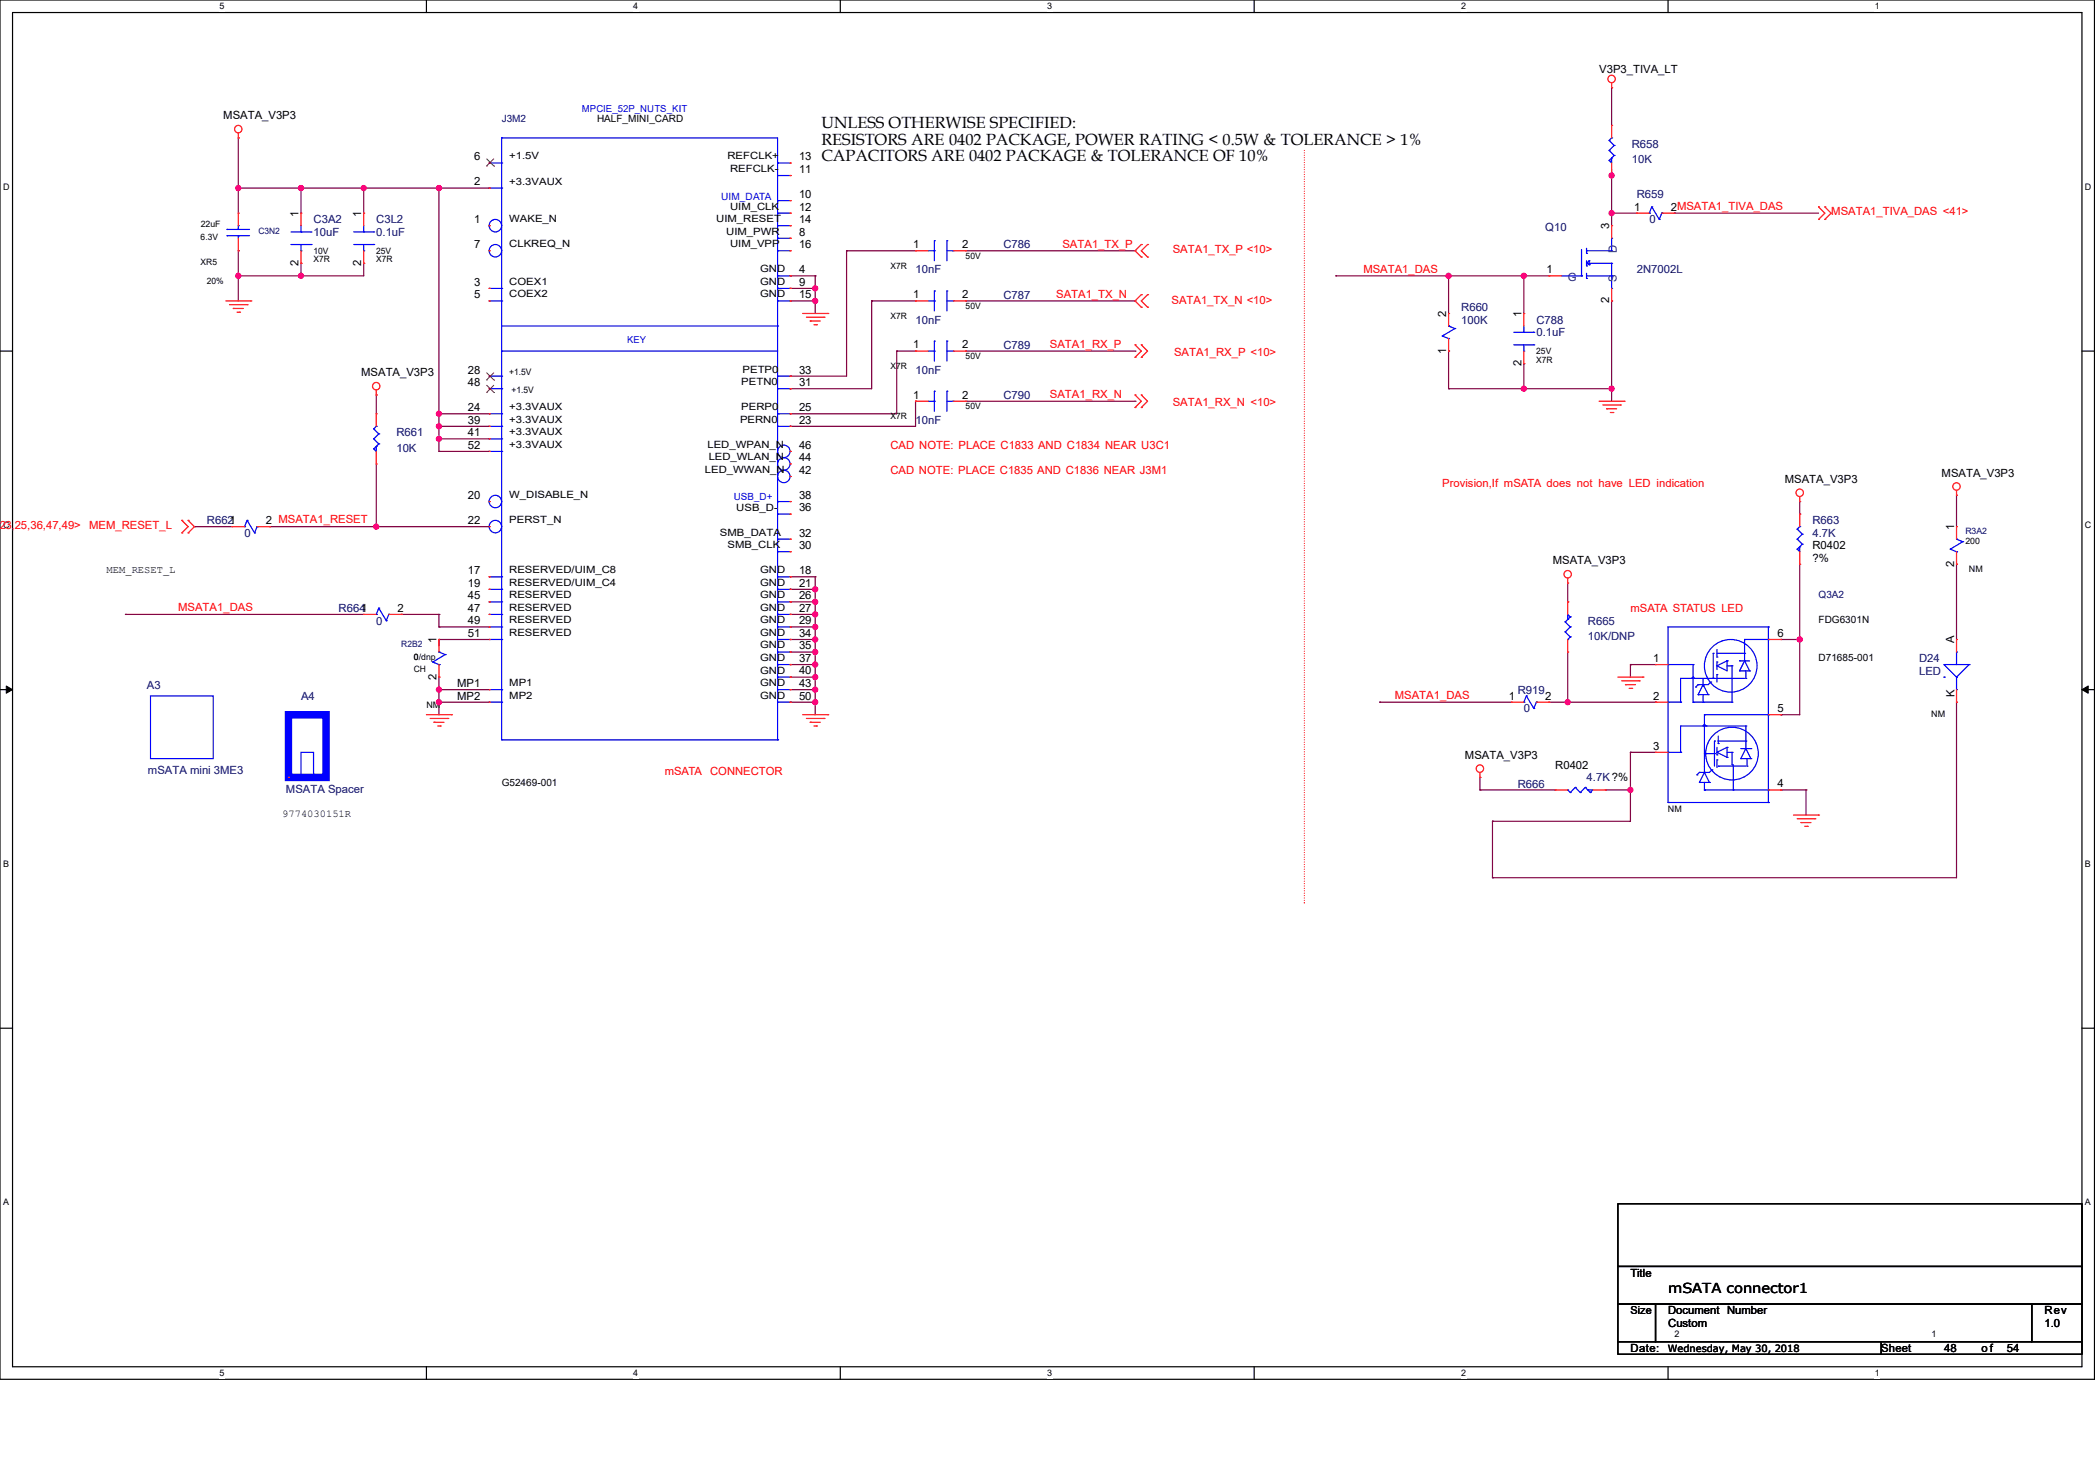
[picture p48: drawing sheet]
<svg xmlns="http://www.w3.org/2000/svg" width="297mm" height="210mm" viewBox="0 0 297 210" stroke-linecap="round" stroke-linejoin="round" font-family="sans-serif">
<defs><g id="words">
<g font-size="2.3">
<text x="116.5" y="18.2">UNLESS OTHERWISE SPECIFIED:</text>
<text x="116.5" y="20.5">RESISTORS ARE 0402 PACKAGE, POWER RATING &lt; 0.5W &amp; TOLERANCE &gt; 1%</text>
<text x="116.5" y="22.8">CAPACITORS ARE 0402 PACKAGE &amp; TOLERANCE OF 10%</text>
</g>
<text font-size="1.9" x="236.5" y="183.3">mSATA connector1</text>
<g font-size="1.6">
<text x="226.7" y="10.3">V3P3_TIVA_LT</text>
<text x="31.6" y="16.9">MSATA_V3P3</text>
<text x="67.2" y="22.7">6</text>
<text x="113.3" y="22.7">13</text>
<text x="67.2" y="26.3">2</text>
<text x="113.3" y="28.1">10</text>
<text x="113.3" y="24.5">11</text>
<text x="113.3" y="29.9">12</text>
<text x="231.7" y="29.9">1</text>
<text x="236.9" y="29.9">2MSATA1_TIVA_DAS</text>
<text x="42.3" y="30.8" transform="rotate(-90 42.3 30.8)">1</text>
<text x="51.2" y="30.8" transform="rotate(-90 51.2 30.8)">1</text>
<text x="67.2" y="31.6">1</text>
<text x="67.2" y="35.2">7</text>
<text x="113.3" y="33.4">8</text>
<text x="113.3" y="31.6">14</text>
<text x="113.3" y="35.2">16</text>
<text x="129.4" y="35.2">1</text>
<text x="136.4" y="35.2">2</text>
<text x="228.1" y="32.5" transform="rotate(-90 228.1 32.5)">3</text>
<text x="42.3" y="37.7" transform="rotate(-90 42.3 37.7)">2</text>
<text x="51.2" y="37.7" transform="rotate(-90 51.2 37.7)">2</text>
<text x="67.2" y="40.5">3</text>
<text x="113.3" y="38.7">4</text>
<text x="113.3" y="40.5">9</text>
<text x="219.2" y="38.7">1</text>
<text x="67.2" y="42.3">5</text>
<text x="113.3" y="42.3">15</text>
<text x="129.4" y="42.3">1</text>
<text x="136.4" y="42.3">2</text>
<text x="205" y="45" transform="rotate(-90 205 45)">2</text>
<text x="215.7" y="45" transform="rotate(-90 215.7 45)">1</text>
<text x="228.1" y="43" transform="rotate(-90 228.1 43)">2</text>
<text x="51.2" y="53.4">MSATA_V3P3</text>
<text x="66.3" y="53">28</text>
<text x="113.3" y="53">33</text>
<text x="129.4" y="49.4">1</text>
<text x="136.4" y="49.4">2</text>
<text x="205" y="50.1" transform="rotate(-90 205 50.1)">1</text>
<text x="215.7" y="51.9" transform="rotate(-90 215.7 51.9)">2</text>
<text x="66.3" y="58.3">24</text>
<text x="66.3" y="54.7">48</text>
<text x="113.3" y="58.3">25</text>
<text x="113.3" y="54.7">31</text>
<text x="129.4" y="56.5">1</text>
<text x="136.4" y="56.5">2</text>
<text x="66.3" y="60.1">39</text>
<text x="66.3" y="61.9">41</text>
<text x="66.3" y="63.6">52</text>
<text x="113.3" y="60.1">23</text>
<text x="113.3" y="65.4">44</text>
<text x="113.3" y="63.6">46</text>
<text x="66.3" y="70.7">20</text>
<text x="113.3" y="70.7">38</text>
<text x="113.3" y="67.2">42</text>
<text x="253" y="68.5">MSATA_V3P3</text>
<text x="275.3" y="67.6">MSATA_V3P3</text>
<text x="37.7" y="74.3">2 MSATA1_RESET</text>
<text x="66.3" y="74.3">22</text>
<text x="113.3" y="77.9">30</text>
<text x="113.3" y="76.1">32</text>
<text x="113.3" y="72.5">36</text>
<text x="256.9" y="77.9">R0402</text>
<text x="277" y="75.2" transform="rotate(-90 277 75.2)">1</text>
<text x="66.3" y="81.4">17</text>
<text x="66.3" y="83.2">19</text>
<text x="113.3" y="81.4">18</text>
<text x="113.3" y="83.2">21</text>
<text x="220.1" y="80">MSATA_V3P3</text>
<text x="256.9" y="79.7">?%</text>
<text x="277" y="80.4" transform="rotate(-90 277 80.4)">2</text>
<text x="56.4" y="86.8">2</text>
<text x="66.3" y="85">45</text>
<text x="66.3" y="86.8">47</text>
<text x="66.3" y="88.5">49</text>
<text x="113.3" y="85">26</text>
<text x="113.3" y="86.8">27</text>
<text x="113.3" y="88.5">29</text>
<text x="61.9" y="91.2" transform="rotate(-90 61.9 91.2)">1</text>
<text x="66.3" y="90.3">51</text>
<text x="113.3" y="90.3">34</text>
<text x="113.3" y="92.1">35</text>
<text x="113.3" y="93.9">37</text>
<text x="113.3" y="95.6">40</text>
<text x="234.4" y="93.9">1</text>
<text x="252" y="90.3">6</text>
<text x="277" y="91.2" transform="rotate(-90 277 91.2)">A</text>
<text x="61.9" y="96.4" transform="rotate(-90 61.9 96.4)">2</text>
<text x="64.8" y="97.4">MP1</text>
<text x="64.8" y="99.2">MP2</text>
<text x="113.3" y="97.4">43</text>
<text x="113.3" y="99.2">50</text>
<text x="213.9" y="99.2">1</text>
<text x="219.1" y="99.2">2</text>
<text x="234.4" y="99.2">2</text>
<text x="252" y="101">5</text>
<text x="277.1" y="98.9" transform="rotate(-90 277.1 98.9)">K</text>
<text x="207.7" y="107.6">MSATA_V3P3</text>
<text x="234.4" y="106.3">3</text>
<text x="220.5" y="109">R0402</text>
<text x="252" y="111.6">4</text>
<text x="231.1" y="181">Title</text>
<text x="231.1" y="191.7">Date:</text>
<text x="236.5" y="186.4">Document Number</text>
<text x="236.5" y="188.1">Custom</text>
<text x="266.7" y="191.7">Sheet</text>
<text x="275.6" y="191.7">48</text>
<text x="280.9" y="191.7">of</text>
<text x="284.5" y="191.7">54</text>
<text x="289.8" y="186.4">Rev</text>
<text x="289.8" y="188.1">1.0</text>
</g>
<g font-size="1.6" fill="#000080">
<text x="231.3" y="21">R658</text>
<text x="231.3" y="23.1">10K</text>
<text x="232" y="28.1">R659</text>
<text x="44.5" y="33.4">10uF</text>
<text x="44.5" y="31.7">C3A2</text>
<text x="53.3" y="33.4">0.1uF</text>
<text x="53.3" y="31.7">C3L2</text>
<text x="142.3" y="35.2">C786</text>
<text x="219.1" y="32.7">Q10</text>
<text x="233.8" y="31.7">0</text>
<text x="129.8" y="38.8">10nF</text>
<text x="232" y="38.8">2N7002L</text>
<text x="129.8" y="45.9">10nF</text>
<text x="142.3" y="42.3">C787</text>
<text x="207.2" y="44.1">R660</text>
<text x="207.2" y="45.9">100K</text>
<text x="217.8" y="47.7">0.1uF</text>
<text x="217.8" y="45.9">C788</text>
<text x="129.8" y="53">10nF</text>
<text x="142.3" y="49.4">C789</text>
<text x="142.3" y="56.6">C790</text>
<text x="56.2" y="61.9">R661</text>
<text x="56.2" y="64">10K</text>
<text x="129.8" y="60.1">10nF</text>
<text x="29.3" y="74.3">R6621</text>
<text x="34.7" y="76.1">0</text>
<text x="256.9" y="74.3">R663</text>
<text x="256.9" y="76.1">4.7K</text>
<text x="48" y="86.8">R6641</text>
<text x="53.3" y="88.6">0</text>
<text x="225.1" y="88.6">R665</text>
<text x="225.1" y="90.7">10K/DNP</text>
<text x="272.1" y="93.9">D24</text>
<text x="272.1" y="95.7">LED</text>
<text x="20.8" y="97.6">A3</text>
<text x="42.7" y="99.2">A4</text>
<text x="215.2" y="98.3">R919</text>
<text x="216" y="101">0</text>
<text x="21" y="109.7">mSATA mini 3ME3</text>
<text x="40.5" y="112.4">MSATA Spacer</text>
<text x="215.2" y="111.7">R666</text>
<text x="224.9" y="110.8">4.7K?%</text>
</g>
<g font-size="1.6" fill="#f00">
<text x="150.6" y="35.1">SATA1_TX_P</text>
<text x="166.3" y="35.9">SATA1_TX_P &lt;10&gt;</text>
<text x="259.6" y="30.4">MSATA1_TIVA_DAS &lt;41&gt;</text>
<text x="193.3" y="38.7">MSATA1_DAS</text>
<text x="149.7" y="42.2">SATA1_TX_N</text>
<text x="166.1" y="43">SATA1_TX_N &lt;10&gt;</text>
<text x="148.8" y="49.3">SATA1_RX_P</text>
<text x="166.4" y="50.5">SATA1_RX_P &lt;10&gt;</text>
<text x="148.8" y="56.4">SATA1_RX_N</text>
<text x="166.3" y="57.6">SATA1_RX_N &lt;10&gt;</text>
<text x="126.2" y="63.7">CAD NOTE: PLACE C1833 AND C1834 NEAR U3C1</text>
<text x="126.2" y="67.2">CAD NOTE: PLACE C1835 AND C1836 NEAR J3M1</text>
<text x="204.5" y="69">Provision,If mSATA does not have LED indication</text>
<text x="-.1" y="75">23,25,36,47,49&gt;</text>
<text x="12.6" y="75">MEM_RESET_L</text>
<text x="25.3" y="86.7">MSATA1_DAS</text>
<text x="231.1" y="86.8">mSATA STATUS LED</text>
<text x="197.7" y="99.1">MSATA1_DAS</text>
<text x="94.2" y="109.9">mSATA</text>
<text x="100.7" y="109.9">CONNECTOR</text>
</g>
<g font-size="1.6" fill="#004080">
<text x="229.2" y="35.8" transform="rotate(-90 229.2 35.8)">D</text>
<text x="222.3" y="39.8">G</text>
<text x="229.2" y="40" transform="rotate(-90 229.2 40)">S</text>
</g>
<g font-size="1.5">
<text x="15.1" y="81.2">MEM_RESET_L</text>
<text x="40" y="115.9">9774030151R</text>
<text x="231.1" y="186.3">Size</text>
</g>
<g font-size="1.4" fill="#000080">
<text x="71.1" y="17.3">J3M2</text>
<text x="257.8" y="84.8">Q3A2</text>
</g>
<g font-size="1.4" fill="#00f">
<text x="82.5" y="15.8">MPCIE_52P_NUTS_KIT</text>
<text x="102.2" y="28.3">UIM_DATA</text>
<text x="104" y="71">USB_D+</text>
</g>
<g font-size="1.4">
<text x="84.6" y="17.3">HALF_MINI_CARD</text>
<text x="72.2" y="22.6">+1.5V</text>
<text x="103.1" y="22.6">REFCLK+</text>
<text x="72.2" y="26.2">+3.3VAUX</text>
<text x="103.5" y="29.7">UIM_CLK</text>
<text x="103.5" y="24.4">REFCLK-</text>
<text x="72.2" y="31.5">WAKE_N</text>
<text x="72.2" y="35.1">CLKREQ_N</text>
<text x="101.5" y="31.5">UIM_RESET</text>
<text x="103" y="33.3">UIM_PWR</text>
<text x="103.5" y="35.1">UIM_VPP</text>
<text x="72.2" y="40.4">COEX1</text>
<text x="107.8" y="40.4">GND</text>
<text x="107.8" y="38.6">GND</text>
<text x="72.2" y="42.2">COEX2</text>
<text x="107.8" y="42.2">GND</text>
<text x="105.3" y="52.8">PETP0</text>
<text x="72.2" y="59.9">+3.3VAUX</text>
<text x="72.2" y="58.2">+3.3VAUX</text>
<text x="104.9" y="59.9">PERN0</text>
<text x="105.1" y="58.2">PERP0</text>
<text x="105.1" y="54.6">PETN0</text>
<text x="72.2" y="61.7">+3.3VAUX</text>
<text x="72.2" y="63.5">+3.3VAUX</text>
<text x="100.3" y="63.5">LED_WPAN_N</text>
<text x="100.5" y="65.3">LED_WLAN_N</text>
<text x="72.2" y="70.6">W_DISABLE_N</text>
<text x="99.9" y="67.1">LED_WWAN_N</text>
<text x="72.2" y="74.2">PERST_N</text>
<text x="102.1" y="75.9">SMB_DATA</text>
<text x="103.1" y="77.7">SMB_CLK</text>
<text x="104.4" y="72.4">USB_D-</text>
<text x="72.2" y="81.3">RESERVED/UIM_C8</text>
<text x="72.2" y="83.1">RESERVED/UIM_C4</text>
<text x="107.8" y="83.1">GND</text>
<text x="107.8" y="81.3">GND</text>
<text x="72.2" y="84.8">RESERVED</text>
<text x="72.2" y="86.6">RESERVED</text>
<text x="72.2" y="88.4">RESERVED</text>
<text x="107.8" y="84.8">GND</text>
<text x="107.8" y="86.6">GND</text>
<text x="107.8" y="88.4">GND</text>
<text x="257.8" y="88.4">FDG6301N</text>
<text x="72.2" y="90.2">RESERVED</text>
<text x="107.8" y="90.2">GND</text>
<text x="107.8" y="91.9">GND</text>
<text x="107.8" y="93.7">GND</text>
<text x="107.8" y="95.5">GND</text>
<text x="257.8" y="93.7">D71685-001</text>
<text x="72.2" y="97.3">MP1</text>
<text x="72.2" y="99.1">MP2</text>
<text x="107.8" y="97.3">GND</text>
<text x="107.8" y="99.1">GND</text>
<text x="71.1" y="111.5">G52469-001</text>
<text x="236.5" y="191.7">Wednesday, May 30, 2018</text>
</g>
<g font-size="1.3">
<text x="31.1" y="1.3">5</text>
<text x="89.8" y="1.3">4</text>
<text x="148.5" y="1.3">3</text>
<text x="207.1" y="1.3">2</text>
<text x="265.8" y="1.3">1</text>
<text x=".4" y="26.9">D</text>
<text x="295.6" y="26.9">D</text>
<text x="72.2" y="53.2">+1.5V</text>
<text x="72.5" y="55.7">+1.5V</text>
<text x=".4" y="74.9">C</text>
<text x="295.6" y="74.9">C</text>
<text x="279.1" y="81.2">NM</text>
<text x="60.4" y="100.4">NM</text>
<text x="273.8" y="101.6">NM</text>
<text x="236.5" y="115.1">NM</text>
<text x=".4" y="122.9">B</text>
<text x="295.6" y="122.9">B</text>
<text x=".4" y="170.9">A</text>
<text x="295.6" y="170.9">A</text>
<text x="237.4" y="189.6">2</text>
<text x="273.8" y="189.6">1</text>
<text x="31.1" y="195.1">5</text>
<text x="89.8" y="195.1">4</text>
<text x="148.5" y="195.1">3</text>
<text x="207.1" y="195.1">2</text>
<text x="265.8" y="195.1">1</text>
</g>
<text font-size="1.3" fill="#00f" x="88.9" y="48.7">KEY</text>
<g font-size="1.2">
<text x="28.4" y="34">6.3V</text>
<text x="28.4" y="32.2">22uF</text>
<text x="44.4" y="36">10V</text>
<text x="53.3" y="36">25V</text>
<text x="28.4" y="37.6">XR5</text>
<text x="29.3" y="40.2">20%</text>
<text x="44.4" y="37.2">X7R</text>
<text x="53.3" y="37.2">X7R</text>
<text x="126.2" y="38.1">X7R</text>
<text x="136.9" y="36.7">50V</text>
<text x="126.2" y="45.2">X7R</text>
<text x="136.9" y="43.8">50V</text>
<text x="126.2" y="52.3">X7R</text>
<text x="136.9" y="50.9">50V</text>
<text x="217.8" y="51.4">X7R</text>
<text x="217.8" y="50.2">25V</text>
<text x="126.2" y="59.4">X7R</text>
<text x="136.9" y="58">50V</text>
<text x="278.6" y="77.2">200</text>
<text x="58.7" y="95.3">CH</text>
<text x="58.7" y="93.6">0</text>
<text x="58.7" y="93.6">0/dnp</text>
</g>
<g font-size="1.2" fill="#000080">
<text x="36.6" y="33.1">C3N2</text>
<text x="278.6" y="75.8">R3A2</text>
<text x="56.9" y="91.8">R2B2</text>
</g>
<g font-size=".5" fill="#fff">
<text x="132.3" y="49">UNNAMED_57_CAPN_I158_A</text>
<text x="119" y="54.7">UNNAMED_57_CAPN_I141_A</text>
<text x="70.1" y="89.9">UNNAMED_57_MPCIE52PNUTSKITGI_I160_RESERVED51</text>
<text x="253.2" y="89.9">UNNAMED_247_MOSFETNDUAL6P_I21_D1</text>
<text x="228.8" y="99.1">UNNAMED_247_MOSFETNDUAL6P_I21_G1</text>
</g>
</g></defs>
<path d="M0 0h296.9v195.6h-296.9zM1.8 1.8h293.3v192h-293.3z" fill="none" stroke="#000" stroke-width=".17"/>
<g fill="#fff">
<path d="M31.1 .2h.7v1.4h-.7z"/>
<path d="M31.1 194h.7v1.4h-.7z"/>
</g>
<path d="M60.5 0v1.8M60.5 193.8v1.8" fill="none" stroke="#000" stroke-width=".17"/>
<g fill="#fff">
<path d="M89.8 .2h.7v1.4h-.7z"/>
<path d="M89.8 194h.7v1.4h-.7z"/>
</g>
<path d="M119.1 0v1.8M119.1 193.8v1.8" fill="none" stroke="#000" stroke-width=".17"/>
<g fill="#fff">
<path d="M148.5 .2h.7v1.4h-.7z"/>
<path d="M148.5 194h.7v1.4h-.7z"/>
</g>
<path d="M177.8 0v1.8M177.8 193.8v1.8" fill="none" stroke="#000" stroke-width=".17"/>
<g fill="#fff">
<path d="M207.1 .2h.7v1.4h-.7z"/>
<path d="M207.1 194h.7v1.4h-.7z"/>
</g>
<path d="M236.5 0v1.8M236.5 193.8v1.8" fill="none" stroke="#000" stroke-width=".17"/>
<g fill="#fff">
<path d="M265.8 .2h.7v1.4h-.7z"/>
<path d="M265.8 194h.7v1.4h-.7z"/>
<path d="M.4 25.8h1v1.4h-1z"/>
<path d="M295.6 25.8h.9v1.4h-.9z"/>
<path d="M.4 73.8h1v1.4h-1z"/>
<path d="M295.6 73.8h.9v1.4h-.9z"/>
</g>
<path d="M0 49.8h1.8M295.1 49.8h1.8" fill="none" stroke="#000" stroke-width=".17"/>
<g fill="#fff">
<path d="M.4 121.8h.9v1.4h-.9z"/>
<path d="M295.6 121.8h.8v1.4h-.8z"/>
</g>
<path d="M0 97.8h1.8M295.1 97.8h1.8" fill="none" stroke="#000" stroke-width=".17"/>
<path d="M.9 97.3l.9 .5-.9 .5zM295.1 97.8l.9-.5v1z" fill="#000" stroke="#000" stroke-width=".14"/>
<g fill="#fff">
<path d="M.4 169.8h.9v1.4h-.9z"/>
<path d="M295.6 169.8h.8v1.4h-.8z"/>
</g>
<path d="M0 145.8h1.8M295.1 145.8h1.8M229.4 170.7h65.7v8.9h-65.7zM229.4 179.6h65.7v5.3h-65.7zM229.4 184.9h5.3v5.3h-5.3zM229.4 190.2h37.3v1.8h-37.3zM234.7 184.9h53.3v5.3h-53.3zM266.7 190.2h28.4v1.8h-28.4zM288 184.9h7.1v5.3h-7.1z" fill="none" stroke="#000" stroke-width=".17"/>
<path d="M184.9 21.3v106.7M184.9 128h.1" fill="none" stroke="#f00" stroke-width=".17" stroke-dasharray="0 .3"/>
<g fill="none" stroke="#800040" stroke-width=".17">
<path d="M33.8 19.6h.1M33.8 19.6v10.6M228.5 12.4h.1M228.5 12.4v5.4M33.8 35.6h.1M33.8 39.1h.1M33.8 26.7h.1M33.8 35.6v7.1M33.8 26.7h35.5M42.7 39.1h.1M42.7 26.7h.1M42.7 37.3h.1"/>
<path d="M42.7 26.7v3.5M42.7 37.3v1.8M51.6 26.7h.1M51.6 37.3h.1M51.6 37.3v1.8h-17.8M51.6 26.7v3.5M62.2 26.7h.1M62.2 26.7v37.3M112 39.1h.1M112 39.1h3.6M115.6 39.1h.1M115.6 39.1v5.3"/>
<path d="M120 35.6h.1M120 35.6v17.7h-8M120 35.6h9.8M136.9 35.6h24M160.9 35.6h.1M189.4 39.1h.1M189.4 39.1h30.2M205.4 39.1h.1M205.4 39.1v5.3M216 39.1h.1M216 39.1v5.3M228.5 30.2h.1"/>
<path d="M228.5 24.9h.1M228.5 24v8M228.5 30.2h3.5M237.4 30.2h.1M237.4 30.2h20.4M53.3 56h.1M53.3 56v2.7M62.2 58.7h.1M62.2 58.7h7.1M112 42.7h.1M112 40.9h.1M112 53.3h.1"/>
<path d="M112 55.1h.1M112 58.7h.1M112 42.7h3.6M112 40.9h3.6M115.6 42.7h.1M115.6 40.9h.1M123.6 42.7h.1M123.6 42.7h6.2M123.6 42.7v12.4h-11.6M127.1 49.8h.1M127.1 49.8v8.9h-15.1M127.1 49.8h2.7"/>
<path d="M129.8 56.9h.1M129.8 56.9v3.6h-17.8M136.9 42.7h24M136.9 49.8h24M136.9 56.9h24M160.9 56.9h.1M160.9 49.8h.1M160.9 42.7h.1M205.4 49.8h.1M205.4 55.1h.1M205.4 55.1h23.1M205.4 49.8v5.3"/>
<path d="M216 51.6h.1M216 55.1h.1M216 51.6v3.5M228.5 42.7h.1M228.5 55.1h.1M228.5 42.7v14.2M27.6 74.7h.1M27.6 74.7h5.3M38.2 74.7h.1M38.2 74.7h31.1M53.3 74.7h.1M53.3 65.8v8.9"/>
<path d="M62.2 60.5h.1M62.2 62.2h.1M62.2 64h.1M62.2 60.5h7.1M62.2 64h7.1M62.2 62.2h7.1M112 60.5h.1M255.1 72.9h.1M255.1 71.1v1.8M277.4 70.2h.1M277.4 70.2v4.5M17.8 87.1h.1"/>
<path d="M17.8 87.1h33.8M56.9 87.1h.1M56.9 87.1h5.3M62.2 99.6h.1M62.2 97.8h.1M62.2 96h.1M62.2 90.7h.1M62.2 88.9h.1M62.2 87.1h.1M62.2 87.1v1.8M62.2 90.7v.9M62.2 96v5.3"/>
<path d="M62.2 99.6h7.1M62.2 97.8h7.1M62.2 90.7h7.1M62.2 88.9h7.1M112 99.6h.1M112 96h.1M112 94.2h.1M112 92.5h.1M112 90.7h.1M112 88.9h.1M112 87.1h.1M112 85.3h.1"/>
<path d="M112 83.6h.1M112 81.8h.1M112 99.6h3.6M112 97.8h3.6M112 96h3.6M112 94.2h3.6M112 92.5h3.6M112 90.7h3.6M112 88.9h3.6M112 87.1h3.6M112 85.3h3.6M112 83.6h3.6"/>
<path d="M112 81.8h3.6M115.6 97.8h.1M115.6 99.6h.1M115.6 94.2h.1M115.6 92.5h.1M115.6 90.7h.1M115.6 88.9h.1M115.6 87.1h.1M115.6 85.3h.1M115.6 83.6h.1M115.6 81.8h.1M115.6 81.8v19.5"/>
<path d="M195.6 99.6h.1M195.6 99.6h18.6M219.6 99.6h15.1M222.2 85.3h.1M222.2 99.6h.1M222.2 82.7v2.6M222.2 92.5v7.1M231.1 94.2h.1M231.1 94.2h3.6M231.1 94.2v1.8M234.7 99.6h.1M252.5 90.7h.1"/>
<path d="M252.5 90.7h2.6M255.1 90.7h.1M255.1 80v21.3h-2.6M277.4 99.6h.1M277.4 80h.1M277.4 80v10.7M277.4 99.6v24.9h-65.8M209.8 110.2h.1M209.8 112h.1M209.8 112h10.7M209.8 110.2v1.8M211.6 116.5h.1"/>
<path d="M211.6 116.5v8M227.6 112h3.5M231.1 112h.1M231.1 106.7h.1M231.1 106.7v9.8h-19.5M231.1 106.7h3.6M252.5 112h.1M252.5 101.3h.1M252.5 112h3.5M256 112h.1M256 112v3.6M211.6 124.5h.1"/>
</g>
<g fill="#f0f" stroke="#f0f" stroke-width=".17">
<circle cx="42.7" cy="39.1" r=".35"/>
<circle cx="33.8" cy="39.1" r=".35"/>
<circle cx="62.2" cy="99.6" r=".35"/>
<circle cx="62.2" cy="97.8" r=".35"/>
<circle cx="115.6" cy="42.7" r=".35"/>
<circle cx="115.6" cy="40.9" r=".35"/>
<circle cx="115.6" cy="96" r=".35"/>
<circle cx="115.6" cy="94.2" r=".35"/>
<circle cx="115.6" cy="92.5" r=".35"/>
<circle cx="115.6" cy="90.7" r=".35"/>
<circle cx="115.6" cy="88.9" r=".35"/>
<circle cx="115.6" cy="87.1" r=".35"/>
<circle cx="115.6" cy="85.3" r=".35"/>
<circle cx="115.6" cy="83.6" r=".35"/>
<circle cx="42.7" cy="26.7" r=".35"/>
<circle cx="33.8" cy="26.7" r=".35"/>
<circle cx="51.6" cy="26.7" r=".35"/>
<circle cx="62.2" cy="58.7" r=".35"/>
<circle cx="62.2" cy="26.7" r=".35"/>
<circle cx="62.2" cy="62.2" r=".35"/>
<circle cx="62.2" cy="60.4" r=".35"/>
<circle cx="53.3" cy="74.7" r=".35"/>
<circle cx="216" cy="39.1" r=".35"/>
<circle cx="205.4" cy="39.1" r=".35"/>
<circle cx="228.5" cy="55.1" r=".35"/>
<circle cx="216" cy="55.1" r=".35"/>
<circle cx="228.5" cy="24.9" r=".35"/>
<circle cx="228.5" cy="30.2" r=".35"/>
<circle cx="231.1" cy="112" r=".35"/>
<circle cx="255.1" cy="90.7" r=".35"/>
<circle cx="222.2" cy="99.6" r=".35"/>
<circle cx="115.6" cy="97.8" r=".35"/>
<circle cx="115.6" cy="99.6" r=".35"/>
</g>
<g fill="none" stroke="#f00" stroke-width=".17">
<path d="M33.8 19.6h.1M33.8 18.8v.8M228.5 12.4h.1M228.5 17.8h.1M228.5 11.7v.7M228.5 17.8v1.8M33.8 30.2h.1M33.8 35.6h.1M33.8 30.2v1.8M33.8 33.8v1.8M42.7 30.2h.1M42.7 37.3h.1"/>
<path d="M42.7 30.2v1.8M42.7 35.6v1.7M51.6 30.2h.1M51.6 37.3h.1M51.6 30.2v1.8M51.6 35.6v1.7M69.3 32h.1M69.3 26.7h.1M69.3 23.1h.1M69.3 35.6h.1M112 39.1h.1M112 33.8h.1"/>
<path d="M112 28.4h.1M112 24.9h.1M112 30.2h.1M112 23.1h.1M112 32h.1M112 35.6h.1M129.8 35.6h.1M129.8 35.6h1.8M135.1 35.6h1.8M136.9 35.6h.1M161.8 36.4h.1M161.8 34.7h.1"/>
<path d="M161.8 34.7l-.9 .9 .9 .8M162.7 34.7h.1M162.7 36.4h.1M162.7 34.7l-.9 .9 .9 .8M219.6 39.1h.1M219.6 39.1h1.8M228.5 24.9h.1M228.5 32h.1M228.5 23.1v1.8M228.5 32v1.8M232 30.2h.1M232 30.2h1.8"/>
<path d="M235.6 30.2h1.8M237.4 30.2h.1M257.8 31.1h.1M257.8 29.3h.1M257.8 29.3l.9 .9-.9 .9M258.7 31.1h.1M258.7 29.3h.1M258.7 29.3l.9 .9-.9 .9M32 42.7h3.6M32.5 43.2h2.5M33.1 43.7h.1M33.1 43.7h1.4"/>
<path d="M33.6 44.3h.4M34 44.3h.1M35 43.2h.1M35.6 42.7h.1M53.3 56h.1M53.3 58.7h.1M53.3 55.3v.7M53.3 58.7v1.8M69.3 40.9h.1M69.3 42.7h.1M69.3 58.7h.1M69.3 55.1h.1"/>
<path d="M69.3 53.3h.1M112 40.9h.1M112 42.7h.1M112 58.7h.1M112 55.1h.1M112 53.3h.1M113.8 44.4h3.5M114.3 45h2.5M114.9 45.5h.1M114.9 45.5h1.4M115.4 46h.3M115.7 46h.1"/>
<path d="M116.8 45h.1M117.3 44.4h.1M129.8 56.9h.1M129.8 49.8h.1M129.8 42.7h.1M129.8 56.9h1.8M129.8 42.7h1.8M129.8 49.8h1.8M135.1 56.9h1.8M135.1 42.7h1.8M135.1 49.8h1.8M136.9 56.9h.1"/>
<path d="M136.9 49.8h.1M136.9 42.7h.1M160.9 48.9h.1M160.9 50.7h.1M160.9 56h.1M160.9 57.8h.1M160.9 48.9l.9 .9-.9 .9M160.9 56l.9 .9-.9 .9M161.8 48.9h.1M161.8 50.7h.1M161.8 56h.1M161.8 57.8h.1"/>
<path d="M161.8 43.6h.1M161.8 41.8h.1M161.8 48.9l.9 .9-.9 .9M161.8 56l.9 .9-.9 .9M161.8 41.8l-.9 .9 .9 .9M162.7 41.8h.1M162.7 43.6h.1M162.7 41.8l-.9 .9 .9 .9M205.4 49.8h.1M205.4 44.4h.1M205.4 44.4v1.8M205.4 48v1.8"/>
<path d="M216 44.4h.1M216 51.6h.1M216 44.4v1.8M216 49.8v1.8M226.7 56.9h3.6M227.2 57.4h2.5M227.8 58h.1M227.8 58h1.4M228.3 58.5h.4M228.5 42.7h.1M228.5 40.9v1.8M228.7 58.5h.1"/>
<path d="M229.7 57.4h.1M230.3 56.9h.1M25.8 73.8h.1M25.8 75.6h.1M25.8 73.8l.9 .9-.9 .9M26.7 75.6h.1M26.7 73.8h.1M26.7 73.8l.9 .9-.9 .9M32.9 74.7h.1M32.9 74.7h1.8M36.4 74.7h1.8M38.2 74.7h.1"/>
<path d="M53.3 65.8h.1M53.3 64v1.8M69.3 71.1h.1M69.3 74.7h.1M69.3 60.5h.1M69.3 62.2h.1M69.3 64h.1M112 60.5h.1M112 78.2h.1M112 76.5h.1M112 72.9h.1M112 71.1h.1"/>
<path d="M112 67.6h.1M112 65.8h.1M112 64h.1M255.1 71.1h.1M255.1 72.9h.1M255.1 70.4v.7M255.1 72.9v1.8M255.1 78.2v1.8M277.4 70.2h.1M277.4 74.7h.1M277.4 69.5v.7M277.4 74.7v1.8"/>
<path d="M277.4 78.2v1.8M51.6 87.1h.1M51.6 87.1h1.7M55.1 87.1h1.8M56.9 87.1h.1M62.2 90.7h.1M62.2 96h.1M62.2 90.7v1.8M62.2 94.2v1.8M69.3 97.8h.1M69.3 99.6h.1M69.3 81.8h.1"/>
<path d="M69.3 83.6h.1M69.3 85.3h.1M69.3 87.1h.1M69.3 88.9h.1M69.3 90.7h.1M112 81.8h.1M112 83.6h.1M112 85.3h.1M112 87.1h.1M112 88.9h.1M112 90.7h.1M112 92.5h.1"/>
<path d="M112 94.2h.1M112 96h.1M112 97.8h.1M112 99.6h.1M214.2 99.6h.1M214.2 99.6h1.8M217.8 99.6h1.8M219.6 99.6h.1M222.2 82.7h.1M222.2 85.3h.1M222.2 92.5h.1M222.2 82v.7"/>
<path d="M222.2 85.3v1.8M222.2 90.7v1.8M229.4 96h3.5M229.9 96.5h2.5M230.4 97.1h.1M230.4 97.1h1.4M231 97.6h.3M231.3 97.6h.1M232.4 96.5h.1M232.9 96h.1M234.7 94.2h.1M234.7 99.6h.1"/>
<path d="M234.7 94.2h1.8M234.7 99.6h1.8M250.7 90.7h1.8M252.5 90.7h.1M255.1 80h.1M277.4 80h.1M277.4 90.7h.1M277.4 99.6h.1M277.4 90.7v1.8M277.4 97.8v1.8M40.9 110.2h.1M60.5 101.3h3.5"/>
<path d="M61 101.9h2.5M61.5 102.4h.1M61.5 102.4h1.4M62.1 102.9h.3M62.4 102.9h.1M63.5 101.9h.1M64 101.3h.1M113.8 101.3h3.5M114.3 101.9h2.5M114.9 102.4h.1M114.9 102.4h1.4M115.4 102.9h.3"/>
<path d="M115.7 102.9h.1M116.8 101.9h.1M117.3 101.3h.1M209.8 110.2h.1M209.8 109.5v.7M220.5 112h.1M220.5 112h1.7M225.8 112h1.8M227.6 112h.1M234.7 106.7h.1M234.7 106.7h1.8M250.7 101.3h1.8"/>
<path d="M250.7 112h1.8M252.5 112h.1M252.5 101.3h.1M254.3 115.6h3.5M254.8 116.1h2.5M255.3 116.6h.1M255.3 116.6h1.4M255.9 117.2h.3M256.2 117.2h.1M257.3 116.1h.1M257.8 115.6h.1"/>
<circle cx="33.8" cy="18.3" r=".53"/>
<circle cx="228.5" cy="11.2" r=".53"/>
<circle cx="53.3" cy="54.8" r=".53"/>
<circle cx="255.1" cy="69.9" r=".53"/>
<circle cx="277.4" cy="69" r=".53"/>
<circle cx="222.2" cy="81.4" r=".53"/>
<circle cx="209.8" cy="109" r=".53"/>
</g>
<g fill="none" stroke="#00f" stroke-width=".17">
<path d="M71.1 19.6h.1M71.1 19.6v85.3M71.1 19.6h39.1v85.3M228.1 19.9h.1M228.1 19.9l.7 .7M228.5 19.6h.1M228.5 19.6l-.4 .3M32.2 32.5h.1M32.2 33.4h.1M32.2 32.5h3.2M32.2 33.4h3.2M33.8 33.4h.1"/>
<path d="M33.8 32h.1M33.8 32v.5M33.8 33.4v.4M41.3 32.9h2.8M41.3 34.7h2.8M42.7 35.6h.1M42.7 32.9h.1M42.7 32v.9M42.7 34.7v.9M44.1 32.9h.1M44.1 34.7h.1M50.1 32.9h2.9"/>
<path d="M50.1 34.7h2.9M51.6 35.6h.1M51.6 32.9h.1M51.6 32v.9M51.6 34.7v.9M53 32.9h.1M53 34.7h.1M69.3 23.1h1.8M69.3 26.7h1.8M71.1 23.1h.1M71.1 26.7h.1M110.2 39.1h.1"/>
<path d="M110.2 23.1h.1M110.2 24.9h.1M110.2 35.6h.1M110.2 32h.1M110.2 33.8h.1M110.2 30.2h.1M110.2 28.4h.1M110.2 39.1h1.8M110.2 35.6h1.8M110.2 23.1h1.8M110.2 24.9h1.8M110.2 32h1.8"/>
<path d="M110.2 33.8h1.8M110.2 30.2h1.8M110.2 28.4h1.8M131.6 35.6h.9M132.5 35.6h.1M132.5 34.1h.1M132.5 34.1v2.9M134.2 34.1h.1M134.2 34.1v2.9M134.2 35.6h.9M135.1 35.6h.1M221.4 39.1h2.8"/>
<path d="M224.2 39.1h.1M224.2 35.4v3.7M224.9 35.9h.1M224.9 37.7h.1M224.9 39.5h.1M224.9 39.1h3.6M224.9 35.6h3.6M224.9 37.3h3.6M224.9 35.2v.7M224.9 37v.7M224.9 38.8v.7M224.9 37.3l.4 .2"/>
<path d="M225.3 37h.1M225.3 37.5h.1M225.3 37l-.4 .3M225.3 37v.5M228.1 22.8h.1M228.1 21.3h.1M228.1 21.3l.7 .7M228.5 22.4h.1M228.5 35.6h.1M228.5 37.3h.1M228.5 39.1h.1M228.5 33.8h.1"/>
<path d="M228.5 22.4v.7l-.4-.3M228.5 33.8v1.8M228.5 37.3v3.6M228.8 22h.1M228.8 20.6h.1M228.8 22l-.7 .8M228.8 20.6l-.7 .7M233.8 30.2h.1M234.2 29.3h.1M234.2 29.3l-.4 .9M234.2 29.3l1 1.8M235.2 31.1h.1"/>
<path d="M235.6 30.2h.1M235.6 30.2l-.4 .9M69.3 42.7h1.8M69.3 40.9h1.8M69.3 53.3h1.8M69.3 55.1h1.8M69.3 58.7h1.8M71.1 42.7h.1M71.1 40.9h.1M71.1 53.3h.1M71.1 55.1h.1M71.1 58.7h.1"/>
<path d="M71.1 49.8h.1M71.1 49.8h39.1M71.1 46.2h39.1M110.2 42.7h.1M110.2 40.9h.1M110.2 53.3h.1M110.2 55.1h.1M110.2 58.7h.1M110.2 46.2h.1M110.2 42.7h1.8M110.2 40.9h1.8M110.2 53.3h1.8"/>
<path d="M110.2 55.1h1.8M110.2 58.7h1.8M131.6 56.9h.9M131.6 49.8h.9M131.6 42.7h.9M132.5 56.9h.1M132.5 55.5h.1M132.5 49.8h.1M132.5 48.4h.1M132.5 42.7h.1M132.5 41.3h.1M132.5 41.3v2.8"/>
<path d="M132.5 48.4v2.8M132.5 55.5v2.8M134.2 55.5h.1M134.2 48.4h.1M134.2 41.3h.1M134.2 56.9h.9M134.2 41.3v2.8M134.2 48.4v2.8M134.2 55.5v2.8M134.2 49.8h.9M134.2 42.7h.9M135.1 56.9h.1"/>
<path d="M135.1 49.8h.1M135.1 42.7h.1M204.5 47.6h.1M204.5 47.6l.9 .4M205.4 46.2h.1M205.4 48h.1M205.4 46.2l.8 .4M206.2 46.6h.1M206.2 46.6l-1.7 1M214.6 47.1h2.8M214.6 48.9h2.8M216 49.8h.1"/>
<path d="M216 47.1h.1M216 46.2v.9M216 48.9v.9M217.4 47.1h.1M217.4 48.9h.1M228.5 40.9h.1M34.7 74.7h.1M35 73.8h.1M35 73.8l-.3 .9M35 73.8l1.1 1.8M36.1 75.6h.1M36.4 74.7h.1"/>
<path d="M36.4 74.7l-.3 .9M53 63.6h.1M53 62.2h.1M53 60.8h.1M53 62.2l.7 .7M53 60.8l.7 .7M53.3 60.5h.1M53.3 63.3h.1M53.3 63.3v.7l-.3-.4M53.3 60.5l-.3 .3M53.7 62.9h.1M53.7 61.5h.1"/>
<path d="M53.7 62.9l-.7 .7M53.7 61.5l-.7 .7M69.3 60.5h1.8M69.3 62.2h1.8M69.3 64h1.8M71.1 60.5h.1M71.1 62.2h.1M71.1 64h.1M110.2 60.5h.1M110.2 78.2h.1M110.2 76.5h.1M110.2 72.9h.1"/>
<path d="M110.2 71.1h.1M110.2 60.5h1.8M110.2 78.2h1.8M110.2 76.5h1.8M110.2 72.9h1.8M110.2 71.1h1.8M254.8 77.9h.1M254.8 76.5h.1M254.8 75h.1M254.8 76.5l.7 .7M254.8 75l.7 .7M255.1 74.7h.1"/>
<path d="M255.1 77.5h.1M255.1 77.5v.7l-.3-.3M255.1 74.7l-.3 .3M255.5 77.2h.1M255.5 75.7h.1M255.5 77.2l-.7 .7M255.5 75.7l-.7 .8M276.5 77.9h.1M276.5 77.9l.9 .3M277.4 78.2h.1M277.4 76.5h.1M277.4 76.5l.9 .3"/>
<path d="M278.3 76.8h.1M278.3 76.8l-1.8 1.1M21.3 98.7h8.9v8.9h-8.9zM53.3 87.1h.1M53.7 86.2h.1M53.7 86.2l-.4 .9M53.7 86.2l1.1 1.8M54.8 88h.1M55.1 87.1h.1M55.1 87.1l-.3 .9M61.3 93.9h.1M61.3 93.9l.9 .3"/>
<path d="M62.2 94.2h.1M62.2 92.5h.1M62.2 92.5l.9 .3M63.1 92.8h.1M63.1 92.8l-1.8 1.1M69.3 90.7h1.8M69.3 99.6h1.8M69.3 88.9h1.8M69.3 81.8h1.8M69.3 83.6h1.8M69.3 85.3h1.8M69.3 87.1h1.8"/>
<path d="M69.3 97.8h1.8M71.1 81.8h.1M71.1 83.6h.1M71.1 85.3h.1M71.1 87.1h.1M71.1 88.9h.1M71.1 90.7h.1M71.1 97.8h.1M71.1 99.6h.1M110.2 81.8h.1M110.2 83.6h.1M110.2 85.3h.1"/>
<path d="M110.2 94.2h.1M110.2 96h.1M110.2 97.8h.1M110.2 90.7h.1M110.2 92.5h.1M110.2 88.9h.1M110.2 87.1h.1M110.2 99.6h.1M110.2 90.7h1.8M110.2 99.6h1.8M110.2 94.2h1.8M110.2 88.9h1.8"/>
<path d="M110.2 81.8h1.8M110.2 83.6h1.8M110.2 85.3h1.8M110.2 87.1h1.8M110.2 97.8h1.8M110.2 96h1.8M110.2 92.5h1.8M216 99.6h.1M216.4 98.7h.1M216.4 98.7l-.4 .9M216.4 98.7l1 1.8M217.8 99.6h.1"/>
<path d="M217.8 99.6l-.4 .9M221.9 88.2h.1M221.9 89.6h.1M221.9 88.2l.7 .7M221.9 89.6l.7 .7M222.2 90.7h.1M222.2 87.8h.1M222.6 87.5h.1M222.6 88.9h.1M222.6 90.3h.1M222.6 87.5l-.4-.4v.7M222.6 87.5l-.7 .7"/>
<path d="M222.6 88.9l-.7 .7M222.6 90.3l-.4 .4M236.5 94.2h.1M236.5 99.6h.1M236.5 99.6h1.8M236.5 94.2h3.5M238.3 99.6h.1M239.9 96.2h.1M239.9 96.2l.1-.2 .2 .2M239.9 96.2h-1.6v3.4M240 99.6h.1M240 94.2h.1"/>
<path d="M240 99.6h5.5M240 94.2v5.4M240.2 96.2h2.9M240.4 97.4h.1M240.7 98.5h.1M240.7 97.1h.1M240.7 97.1l-.3 .3M240.7 98.5h1.5M241.4 99.6h.1M241.4 97.3h.1M241.4 97.1h.1M241.4 96.2v1.1"/>
<path d="M241.4 98.5v1.1M241.4 97.1l-.7 1.4M241.4 97.1l.8 1.4M242.2 98.5h.1M242.5 96.7h.1M242.5 96.7l-.3 .4h-1.5M242.9 92.6h.1M242.9 92.6v3.6M243.1 96.2h.1M243.4 94.4h.1M243.4 96.2h.1M243.4 95.7h.1"/>
<path d="M243.4 93.9h.1M243.4 93.2h.1M243.4 96.2h3.9M243.4 92.6h3.9M243.4 92.1v1.1M243.4 93.9v1M243.4 95.7v1M244.8 93.7h.1M244.8 94.4h.7M244.8 93.7l-1.4 .7M244.8 93.7v1.4l-1.4-.7M245.5 94.4h.1"/>
<path d="M245.5 99.6h.1M245.5 94.4v5.2M246.6 95.1h.1M246.6 93.7h.1M246.6 95.1h1.4M246.6 93.7h1.4M247.3 90.7h.1M247.3 93.7h.1M247.3 92.6h.1M247.3 90.7h3.4M247.3 90.7v3M247.3 93.7l-.7 1.4"/>
<path d="M247.3 93.7l.7 1.4M247.5 96.2h.1M247.5 95.1v1.1M248 95.1h.1M250.7 90.7h.1M250.7 88.9h.1M250.7 88.9v24.9M250.7 88.9h-14.2v24.9M275.6 96h.1M277.4 97.8h.1M277.4 92.5h.1M277.4 96h.1"/>
<path d="M277.4 92.5v1.7M277.4 96v1.8M279.1 94.2h.1M279.1 94.2h-3.5l1.8 1.8M279.1 94.2l-1.7 1.8M42.7 106.7h1.7v3.5h-1.7zM71.1 104.9h.1M71.1 104.9h39.1M110.2 104.9h.1M217.4 100.5h.1M222.2 112h.1M222.2 112l.4 .4"/>
<path d="M222.6 112.4h.1M223.3 111.7h.1M223.3 111.7l.7 .7M223.3 111.7l-.7 .7M224 112.4h.1M224.7 111.7h.1M224.7 111.7l.7 .7M224.7 111.7l-.7 .7M225.1 112h.1M225.1 112h.7l-.4 .4M225.4 112.4h.1M236.5 106.7h.1"/>
<path d="M236.5 113.8h.1M236.5 106.7h1.8M236.5 113.8h14.2M238.3 106.7h.1M240.6 109.9h.1M240.9 110.9h.1M240.9 109.5h.1M240.9 109.5l-.3 .4M240.9 110.9h1.4M241.4 102.9h.1M241.4 102.9l.2-.1 .2 .1M241.4 102.9h-3.1v3.8"/>
<path d="M241.6 109.5h.1M241.6 101.3h.1M241.6 112h.1M241.6 112h9.1M241.6 101.3v8.2M241.6 110.9v1.1M241.6 101.3h8.9M241.6 106.9h1.5M241.6 109.5l-.7 1.4M241.6 109.5l.7 1.4M241.8 102.9h.1M241.8 102.9h5.7"/>
<path d="M242.3 110.9h.1M242.7 109.2h.1M242.7 109.2l-.4 .3h-1.4M243.1 106.9h.1M243.1 105.1h.1M243.1 105.1v3.5M243.4 106.7h.1M243.4 107.7h.1M243.4 107h.1M243.4 106.7l1.4 .7M243.4 106v1M243.4 107.7v1.1"/>
<path d="M243.6 108.6h.1M243.6 105.4h.1M243.6 105.1h3.9M243.6 108.6h3.9M243.6 104.4v1M244.8 106h.1M244.8 107.4h.1M244.8 106.7h.7M244.8 106l-1.4 .7M244.8 106v1.4M245.5 108.5h.1M245.5 106.7h.1"/>
<path d="M245.5 106.7v1.8M245.7 112h.1M245.7 108.5v3.5M246.8 107.6h.1M246.8 107.6h1.4M246.8 106.2h1.4M247.5 102.9h.1M247.5 106.2h.1M247.5 105.1h.1M247.5 102.9v3.3M247.5 106.2l-.7 1.4M247.5 106.2l.7 1.4"/>
<path d="M247.7 108.6h.1M247.7 107.6v1M248.2 107.6h.1M248.2 106.2h.1M250.5 101.3h.1M250.7 112h.1M250.7 101.3h.1M250.7 113.8h.1"/>
<circle cx="70.2" cy="35.6" r=".88"/>
<circle cx="70.2" cy="32" r=".88"/>
<circle cx="70.2" cy="71.1" r=".88"/>
<circle cx="70.2" cy="74.7" r=".88"/>
<circle cx="111.1" cy="64" r=".88"/>
<circle cx="111.1" cy="65.8" r=".88"/>
<circle cx="111.1" cy="67.6" r=".88"/>
<circle cx="245.4" cy="94.4" r="3.7"/>
<circle cx="245.5" cy="106.9" r="3.7"/>
</g>
<path d="M40.9 101.3h5.3v8.9h-5.3z" fill="none" stroke="#00f" stroke-width="1.1"/>
<path d="M69 23.6h.1M69 22.5l1 1.1M70 23.6h.1M70 22.5l-1 1.1M69 55.7h.1M69 53.9h.1M69 54.6l1 1.1M69 52.8l1 1.1M70 55.7h.1M70 53.9h.1M70 54.6l-1 1.1M70 52.8l-1 1.1" fill="none" stroke="#804000" stroke-width=".14"/>
<use href="#words"/>
</svg>
